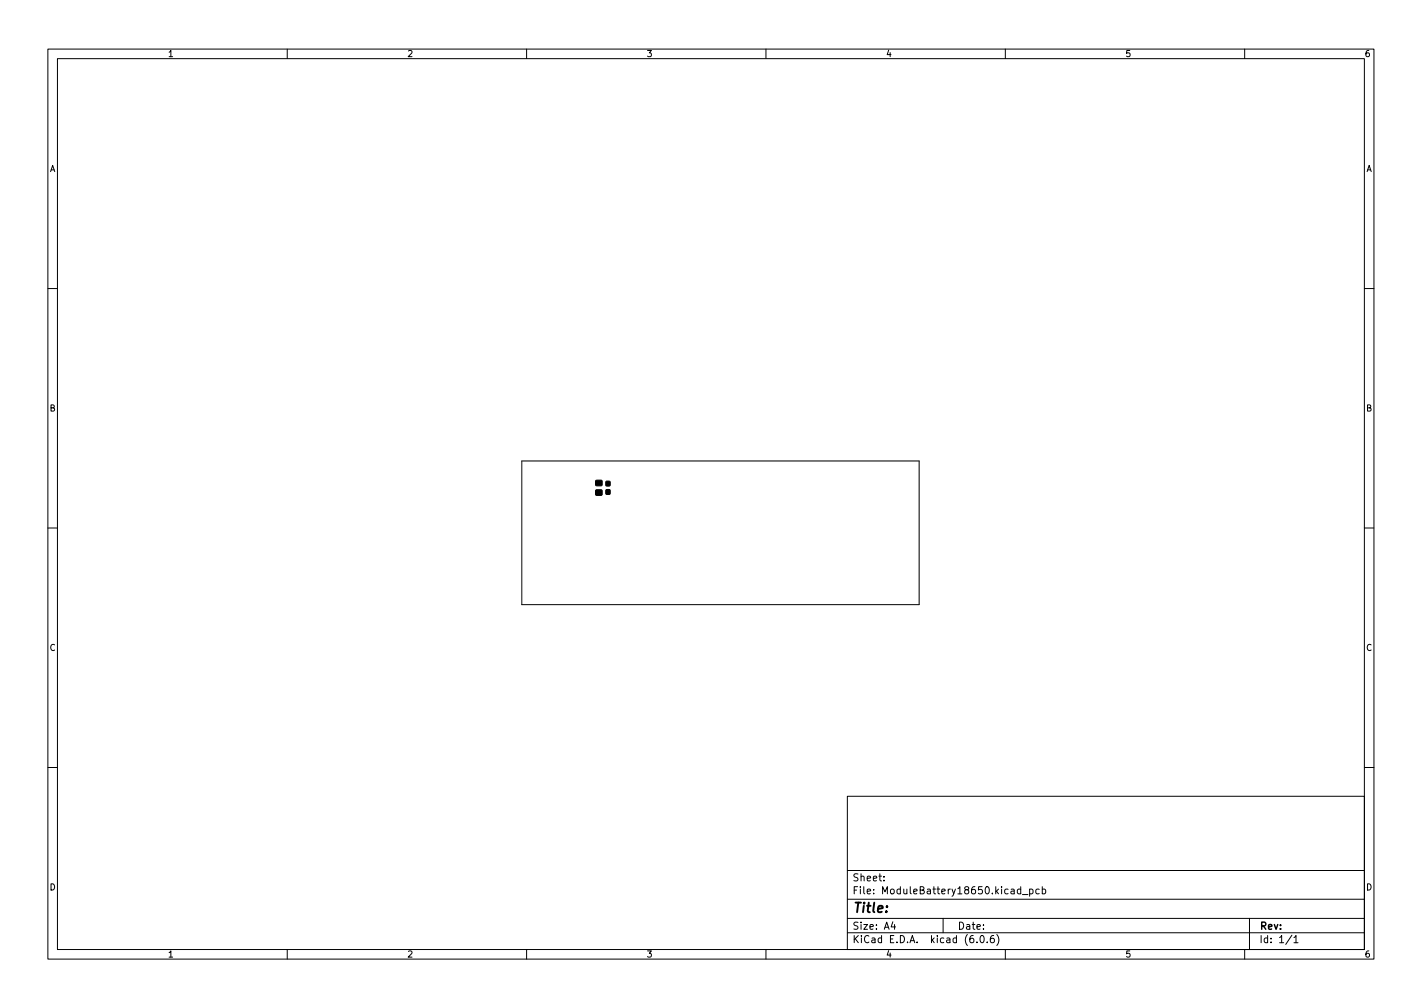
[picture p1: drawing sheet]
<svg xmlns="http://www.w3.org/2000/svg" width="297mm" height="210mm" viewBox="0 0 297 210" stroke-linecap="round" stroke-linejoin="round" font-family="sans-serif">
<defs><g id="words">
<text font-size="2.8" x="178" y="190.6">Title:</text>
<g font-size="2.1">
<text x="178" y="184">Sheet:</text>
<text x="178" y="186.7">File: ModuleBattery18650.kicad_pcb</text>
<text x="178" y="196.9">KiCad E.D.A. kicad (6.0.6)</text>
<text x="178" y="194.1">Size: A4</text>
<text x="200" y="194.1">Date:</text>
<text x="263" y="194.1">Rev:</text>
<text x="263" y="196.9">Id: 1/1</text>
</g>
<g font-size="1.8">
<text x="35" y="11.9">1</text>
<text x="85" y="11.9">2</text>
<text x="135" y="11.9">3</text>
<text x="185" y="11.9">4</text>
<text x="235" y="11.9">5</text>
<text x="285" y="11.9">6</text>
<text x="10.3" y="35.9">A</text>
<text x="285.3" y="35.9">A</text>
<text x="10.3" y="85.9">B</text>
<text x="285.3" y="85.9">B</text>
<text x="10.3" y="135.9">C</text>
<text x="285.3" y="135.9">C</text>
<text x="10.3" y="185.9">D</text>
<text x="285.3" y="185.9">D</text>
<text x="35" y="199.9">1</text>
<text x="85" y="199.9">2</text>
<text x="135" y="199.9">3</text>
<text x="185" y="199.9">4</text>
<text x="235" y="199.9">5</text>
<text x="285" y="199.9">6</text>
</g>
</g></defs>
<g fill="none" stroke="#000" stroke-width=".21">
<path d="M10 10.2h277v190.1h-277zM12 12.2h273v186.1h-273zM60 10.2v2M110 10.2v2M160 10.2v2M210 10.2v2M260 10.2v2M10 60.2h2M285 60.2h2M109 96.2h83v30h-83zM10 110.2h2M285 110.2h2"/>
<path d="M10 160.2h2M177 166.3h108v32h-108zM285 160.2h2M60 198.3v2M110 198.3v2M160 198.3v2M177 194.8h108M177 191.8h108M177 187.8h108M177 181.8h108M184.6 183.8v.1M184.6 183v.1"/>
<path d="M186.5 192.5l-.4 1h1M186.9 193v1M197 191.8v3M204.1 196.7v.1M204.9 195.4l.2-.1a.8 .8 0 0 1 .5 .8 .8 .8 0 0 1-.5 .7 1 1 0 0 1-.2-1.4zM206.2 196.7v.1M207.6 195.3l-.5 .1a1.01 1.01 0 0 0 0 1.4l.5-.1 .1-.5-.3-.3-.4 .1-.1 .2M208.2 195.1a1.72 1.72 0 0 1 0 2.3M210 198.3v2M213.2 185.7l-.4-.1-.3 .3 .1 .7h.6M213.2 185.1v1.5M213.6 186.8h1.1"/>
<path d="M215.1 185.7l.4-.1 .3 .3-.2 .7h-.5M215.1 185.6v1.5M217.1 185.7l-.5-.1-.2 .3 .1 .7h.6M217.7 185.7l.4-.1 .3 .3-.1 .7h-.6M217.7 185.1v1.5M260 198.3v2M261 191.8v6.5M269.9 195.3l-1.3 1.9M270.3 195.8l.4-.5v1.5M270.3 196.8h.8"/>
</g>
<path d="M124.5 100.3h1.2v1.1h-1.2zM124.5 102.3h1.2v1.1h-1.2zM126.6 102.3h.8v.9h-.8zM126.6 100.5h.8v.9h-.8z" fill="#000" stroke="#000" stroke-width=".21"/>
<use href="#words"/>
</svg>
